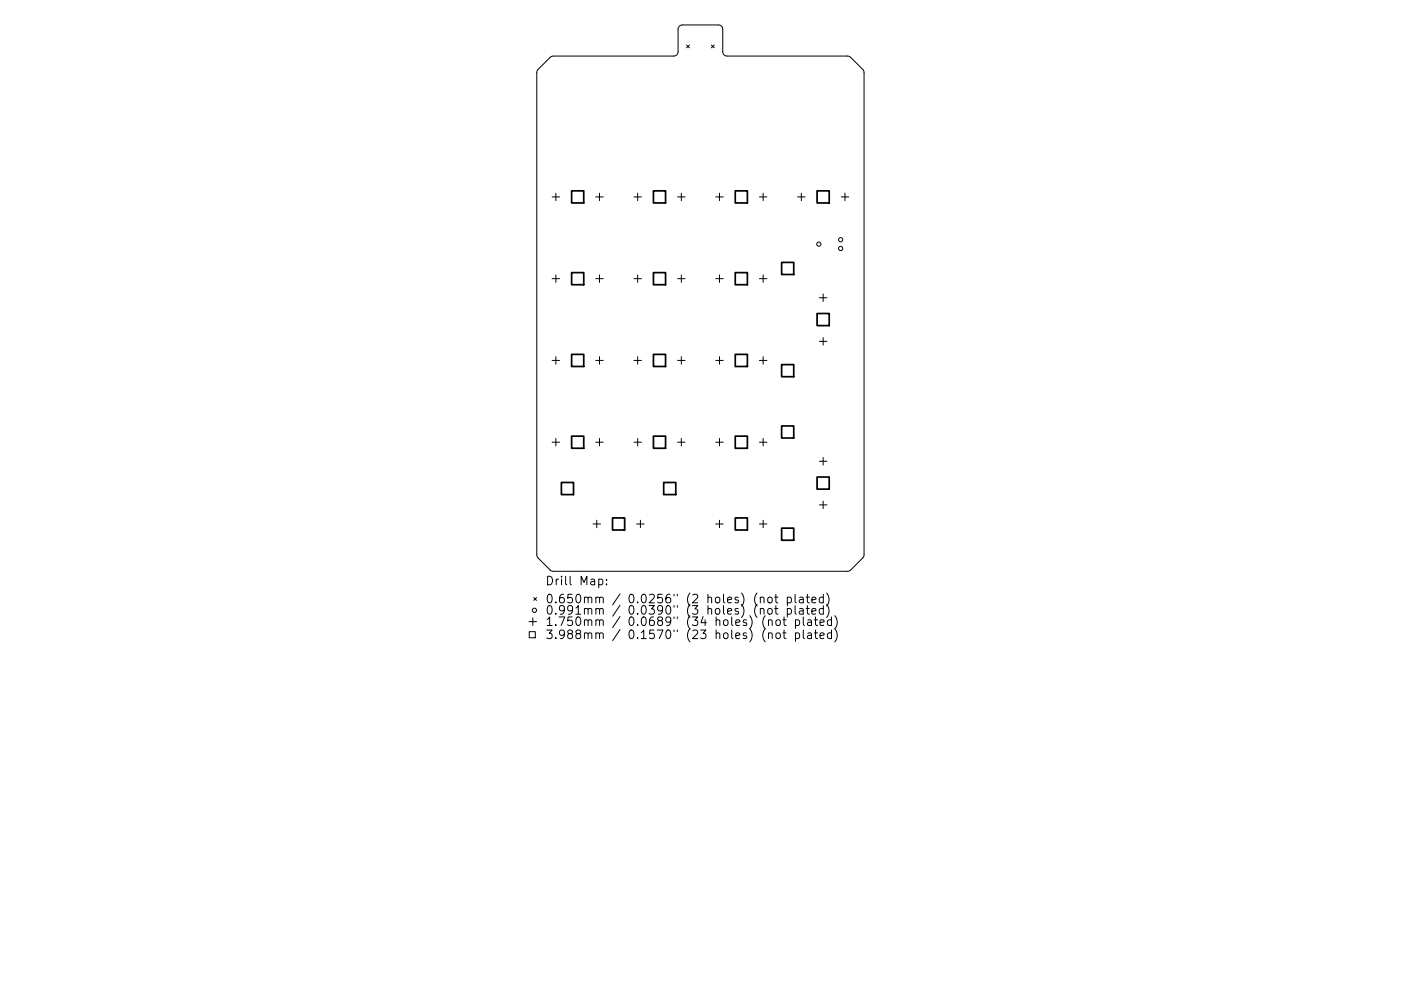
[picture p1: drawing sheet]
<svg xmlns="http://www.w3.org/2000/svg" width="297mm" height="210mm" viewBox="0 0 297 210" stroke-linecap="round" stroke-linejoin="round" font-family="sans-serif">
<defs><g id="words">
<g font-size="2.5">
<text x="115.6" y="124.2">Drill Map:</text>
<text x="115.6" y="128">0.650mm / 0.0256&quot; (2 holes) (not plated)</text>
<text x="115.6" y="130.4">0.991mm / 0.0390&quot; (3 holes) (not plated)</text>
<text x="115.6" y="132.8">1.750mm / 0.0689&quot; (34 holes) (not plated)</text>
<text x="115.6" y="135.6">3.988mm / 0.1570&quot; (23 holes) (not plated)</text>
</g>
</g></defs>
<g fill="none" stroke="#000" stroke-width=".21">
<path d="M114.1 14.7l2.6-2.6 .5-.2h25.7a.91 .91 0 0 0 .9-.9v-4.8a.91 .91 0 0 1 .9-.9h7.6a.91 .91 0 0 1 .9 .9v4.8a.91 .91 0 0 0 .9 .9h25.7l.6 .3 2.5 2.5 .3 .4v102.6l-.3 .7-2.5 2.5-.5 .3h-62.7l-.6-.3-2.7-2.7-.1-.5v-102.3zM145.6 9.6l.6 .5M146.2 9.6l-.6 .5M150.8 9.6l.6 .5M151.4 9.6l-.6 .5M117.1 41.8h1.6M117.1 59.1h1.6M117.9 41v1.6M117.9 58.3v1.6M126.3 41.8h1.6M126.3 59.1h1.6M127.1 41v1.6"/>
<path d="M127.1 58.3v1.6M134.4 41.8h1.6M134.4 59.1h1.6M135.2 41v1.6M135.2 58.3v1.6M143.7 41.8h1.6M143.7 59.1h1.6M144.5 41v1.6M144.5 58.3v1.6M151.8 41.8h1.5M151.8 59.1h1.5M152.5 41v1.6"/>
<path d="M152.5 58.3v1.6M161 41.8h1.6M161 59.1h1.6M161.8 41v1.6M161.8 58.3v1.6M169.1 41.8h1.6M169.9 41v1.6M178.4 41.8h1.5M179.1 41v1.6M117.1 76.5h1.6M117.9 75.7v1.6M126.3 76.5h1.6"/>
<path d="M127.1 75.7v1.6M134.4 76.5h1.6M135.2 75.7v1.6M143.7 76.5h1.6M144.5 75.7v1.6M151.8 76.5h1.5M152.5 75.7v1.6M161 76.5h1.6M161.8 75.7v1.6M173.7 63.2h1.6M173.7 72.4h1.6M174.5 62.4v1.6"/>
<path d="M174.5 71.6v1.6M117.1 93.8h1.6M117.9 93v1.6M126.3 93.8h1.6M127.1 93v1.6M134.4 93.8h1.6M135.2 93v1.6M143.7 93.8h1.6M144.5 93v1.6M151.8 93.8h1.5M152.5 93v1.6M161 93.8h1.6"/>
<path d="M161.8 93v1.6M173.7 97.9h1.6M174.5 97.1v1.6M125.7 111.2h1.6M126.5 110.4v1.6M135 111.2h1.6M135.8 110.4v1.6M151.8 111.2h1.5M152.5 110.4v1.6M161 111.2h1.6M161.8 110.4v1.6M173.7 107.1h1.6"/>
<path d="M174.5 106.3v1.6M112.2 131.9h1.6M112.2 134h1.3v1.3h-1.3zM113 131.1v1.6M113.2 126.8l.6 .6M113.8 126.8l-.6 .6M126.9 123l.6-.1 .3 .3v.5l-.2 .3h-.7M128.6 123.9v.2M128.6 123v.1M161.2 126.9l.3-.2 .4 .1 .1 1.1M161.2 129.3l.3-.2 .4 .1 .1 1.1M162.9 126.8l.5-.1 .3 .3v.6l-.3 .3-.5-.1-.1-.2v-.6z"/>
<path d="M162.9 129.2l.5-.1 .3 .3v.6l-.3 .3-.5-.1-.1-.2v-.6zM162.9 131.7l.3-.2 .4 .1 .1 1.1M162.9 134.4l.3-.1 .4 .1 .1 1.1M164.2 126.7h.7M164.2 129.1h.7M164.5 126.1v1.5l.4 .3M164.5 128.5v1.5l.4 .3M164.6 131.7l.2-.2 .6 .2 .1 .7-.2 .2-.5 .1-.2-.2zM164.6 134.4l.2-.1 .6 .1 .1 .7-.2 .3-.5 .1-.2-.2zM166 131.5h.7M166 134.3h.7M166.2 130.9v1.6l.5 .2"/>
<path d="M166.2 133.7v1.5l.5 .3M166.9 126.8l.5-.1 .4 .3v.6l-.2 .2h-.7M166.9 129.2l.5-.1 .4 .3v.6l-.2 .2h-.7M166.9 126.7v1.8M166.9 129.1v1.8M168.6 126.1v1.5l.2 .3M168.6 128.5v1.5l.2 .3M168.7 131.6l.5-.1 .3 .3v.6l-.1 .2h-.7M168.7 134.4l.5-.1 .3 .3v.5l-.1 .3h-.7M168.7 131.5v1.8M168.7 134.3v1.8M169.5 126.8h.7l.1 1.1"/>
<path d="M169.5 129.2h.7l.1 1.1M170.3 127.1l-.6 .1a.36 .36 0 0 0-.3 .4 .36 .36 0 0 0 .3 .3l.6-.1M170.3 129.5l-.6 .1a.36 .36 0 0 0-.3 .4 .36 .36 0 0 0 .3 .3l.6-.1M170.3 130.9v1.6l.3 .2M170.3 133.7v1.5l.3 .3M170.9 126.7h.7M170.9 129.1h.7M171.2 126.1v1.5l.4 .3M171.2 128.5v1.5l.4 .3M171.3 131.6h.7v1.1M171.3 134.4h.7v1.1M172 131.9l-.6 .1a.36 .36 0 0 0-.2 .4 .36 .36 0 0 0 .2 .3l.6-.1"/>
<path d="M172 134.7l-.6 .1a.36 .36 0 0 0-.2 .3 .36 .36 0 0 0 .2 .4l.6-.1M172.1 127.3l.9-.2-.1-.3-.5-.1-.3 .3 .1 .8h.7M172.1 129.7l.9-.2-.1-.3-.5-.1-.3 .3 .1 .8h.7M172.7 131.5h.6M172.7 134.3h.6M172.9 130.9v1.6l.4 .2M172.9 133.7v1.5l.4 .3M173.9 132.1l.8-.2-.1-.3-.5-.1-.2 .3 .1 .8h.6M173.9 134.9l.8-.2-.1-.3-.5-.1-.2 .2 .1 .9h.6M174.6 126.8l-.6-.1-.3 .3v.6l.2 .2h.7M174.6 129.2l-.6-.1-.3 .3v.6l.2 .2h.7M174.6 126.1v1.8"/>
<path d="M174.6 128.5v1.8M175.3 125.8a2.09 2.09 0 0 1 0 2.8M175.3 128.2a2.09 2.09 0 0 1 0 2.8M176.3 131.6l-.5-.1-.4 .3v.6l.2 .2h.7M176.3 134.4l-.5-.1-.4 .3v.5l.2 .3h.7M176.3 130.9v1.8M176.3 133.7v1.8M177 130.6a2.09 2.09 0 0 1 0 2.8 2.09 2.09 0 0 1 0 2.8"/>
<circle cx="173.6" cy="51.8" r=".45"/>
<circle cx="178.2" cy="52.7" r=".45"/>
<circle cx="178.2" cy="50.9" r=".45"/>
<circle cx="113.3" cy="129.5" r=".45"/>
</g>
<g fill="none" stroke="#000" stroke-width=".36">
<path d="M121.2 40.5h2.6v2.6h-2.6zM121.2 57.8h2.6v2.6h-2.6zM138.5 40.5h2.6v2.6h-2.6zM138.5 57.8h2.6v2.6h-2.6zM155.9 40.5h2.6v2.6h-2.6zM155.9 57.8h2.6v2.6h-2.6zM165.7 55.7h2.6v2.5h-2.6zM173.2 40.5h2.6v2.6h-2.6zM121.2 75.2h2.6v2.6h-2.6zM138.5 75.2h2.6v2.6h-2.6zM155.9 75.2h2.6v2.6h-2.6zM165.7 77.4h2.6v2.5h-2.6z"/>
<path d="M173.2 66.5h2.6v2.6h-2.6zM121.2 92.5h2.6v2.6h-2.6zM138.5 92.5h2.6v2.6h-2.6zM155.9 92.5h2.6v2.6h-2.6zM165.7 90.4h2.6v2.5h-2.6zM119 102.4h2.6v2.5h-2.6zM129.9 109.9h2.5v2.6h-2.5zM140.7 102.4h2.6v2.5h-2.6zM155.9 109.9h2.6v2.6h-2.6zM165.7 112.1h2.6v2.5h-2.6zM173.2 101.2h2.6v2.6h-2.6z"/>
</g>
<use href="#words"/>
</svg>
